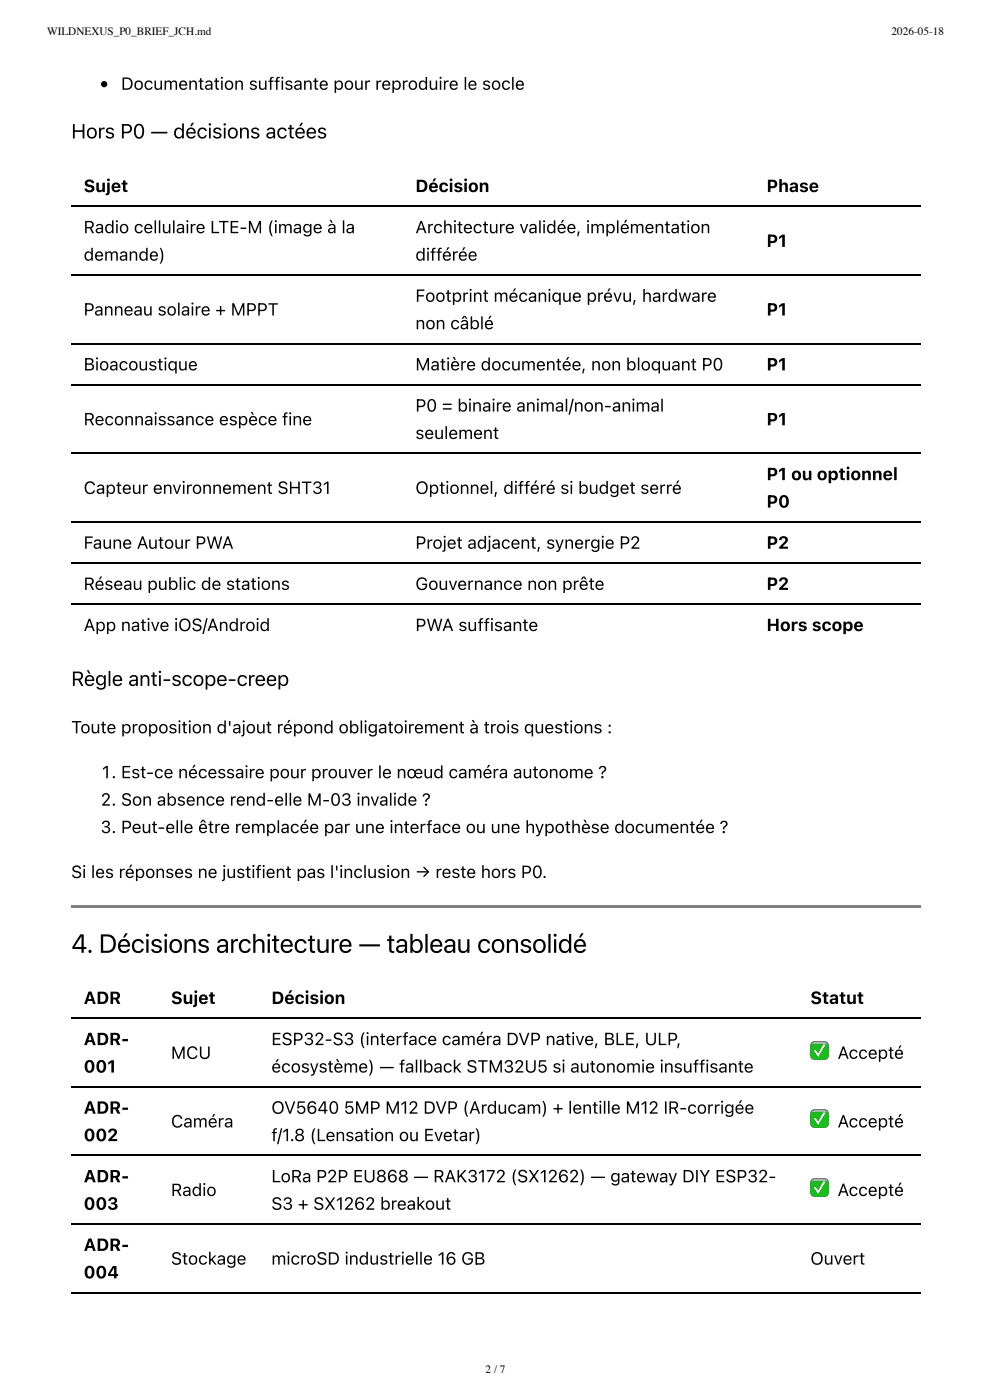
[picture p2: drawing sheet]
<svg xmlns="http://www.w3.org/2000/svg" width="210mm" height="297mm" viewBox="0 0 210 297" stroke-linecap="round" stroke-linejoin="round" font-family="sans-serif">
<defs><g id="words">
<text font-size="5.6" x="15.1" y="202.1">4. Décisions architecture — tableau consolidé</text>
<g font-size="4.3">
<text x="15.1" y="29.4">Hors P0 — décisions actées</text>
<text x="15.1" y="145.5">Règle anti-scope-creep</text>
</g>
<g font-size="3.7">
<text x="25.7" y="19.1">Documentation suffisante pour reproduire le socle</text>
<text x="17.7" y="40.7">Sujet</text>
<text x="88.1" y="40.7">Décision</text>
<text x="162.6" y="40.7">Phase</text>
<text x="17.7" y="49.5">Radio cellulaire LTE-M (image à la</text>
<text x="88.1" y="49.5">Architecture validée, implémentation</text>
<text x="162.6" y="52.4">P1</text>
<text x="17.7" y="55.3">demande)</text>
<text x="88.1" y="55.3">différée</text>
<text x="88.1" y="64">Footprint mécanique prévu, hardware</text>
<text x="17.7" y="66.9">Panneau solaire + MPPT</text>
<text x="88.1" y="69.9">non câblé</text>
<text x="162.6" y="66.9">P1</text>
<text x="17.7" y="78.6">Bioacoustique</text>
<text x="88.1" y="78.6">Matière documentée, non bloquant P0</text>
<text x="162.6" y="78.6">P1</text>
<text x="88.1" y="87.3">P0 = binaire animal/non-animal</text>
<text x="17.7" y="90.2">Reconnaissance espèce fine</text>
<text x="88.1" y="93.1">seulement</text>
<text x="162.6" y="90.2">P1</text>
<text x="162.6" y="101.9">P1 ou optionnel</text>
<text x="17.7" y="104.8">Capteur environnement SHT31</text>
<text x="88.1" y="104.8">Optionnel, différé si budget serré</text>
<text x="162.6" y="107.7">P0</text>
<text x="17.7" y="116.4">Faune Autour PWA</text>
<text x="88.1" y="116.4">Projet adjacent, synergie P2</text>
<text x="162.6" y="116.4">P2</text>
<text x="17.7" y="125.1">Réseau public de stations</text>
<text x="88.1" y="125.1">Gouvernance non prête</text>
<text x="162.6" y="125.1">P2</text>
<text x="17.7" y="133.9">App native iOS/Android</text>
<text x="88.1" y="133.9">PWA suffisante</text>
<text x="162.6" y="133.9">Hors scope</text>
<text x="15.1" y="155.6">Toute proposition d'ajout répond obligatoirement à trois questions :</text>
<text x="21.3" y="165.1">1. Est-ce nécessaire pour prouver le nœud caméra autonome ?</text>
<text x="21.3" y="170.9">2. Son absence rend-elle M-03 invalide ?</text>
<text x="21.3" y="176.7">3. Peut-elle être remplacée par une interface ou une hypothèse documentée ?</text>
<text x="15.1" y="186.3">Si les réponses ne justifient pas l'inclusion → reste hors P0.</text>
<text x="17.7" y="213">ADR</text>
<text x="36.3" y="213">Sujet</text>
<text x="57.6" y="213">Décision</text>
<text x="171.9" y="213">Statut</text>
<text x="17.7" y="221.7">ADR-</text>
<text x="57.6" y="221.7">ESP32-S3 (interface caméra DVP native, BLE, ULP,</text>
<text x="17.7" y="227.5">001</text>
<text x="36.3" y="224.6">MCU</text>
<text x="57.6" y="227.5">écosystème) — fallback STM32U5 si autonomie insuffisante</text>
<text x="171.9" y="224.6">✅ Accepté</text>
<text x="17.7" y="236.3">ADR-</text>
<text x="36.3" y="239.2">Caméra</text>
<text x="57.6" y="236.3">OV5640</text>
<text x="72.9" y="236.3">5MP M12 DVP (Arducam) + lentille M12 IR-corrigée</text>
<text x="171.9" y="239.2">✅ Accepté</text>
<text x="17.7" y="242.1">002</text>
<text x="57.6" y="242.1">f/1.8 (Lensation ou Evetar)</text>
<text x="17.7" y="250.8">ADR-</text>
<text x="57.6" y="250.8">LoRa P2P EU868 — RAK3172 (SX1262) — gateway DIY ESP32-</text>
<text x="17.7" y="256.6">003</text>
<text x="36.3" y="253.7">Radio</text>
<text x="57.6" y="256.6">S3 + SX1262 breakout</text>
<text x="171.9" y="253.7">✅ Accepté</text>
<text x="17.7" y="265.4">ADR-</text>
<text x="36.3" y="268.3">Stockage</text>
<text x="57.6" y="268.3">microSD industrielle 16 GB</text>
<text x="171.9" y="268.3">Ouvert</text>
<text x="17.7" y="271.2">004</text>
</g>
<g font-size="2.4">
<text x="10" y="7.4">WILDNEXUS_P0_BRIEF_JCH.md</text>
<text x="189.1" y="7.4">2026-05-18</text>
<text x="103" y="291.3">2 / 7</text>
</g>
</g></defs>
<path d="M15.1 43.8h180.2M15.1 58.3h180.2M15.1 72.9h180.2M15.1 81.6h180.2M15.1 96.2h180.2M15.1 110.7h180.2M15.1 119.5h180.2M15.1 128.2h180.2" fill="none" stroke="#000" stroke-width=".26"/>
<path d="M15.1 192.1h180.2v.5h-180.2z" fill="#808080"/>
<path d="M15.1 216h180.2M15.1 230.6h180.2M15.1 245.1h180.2M15.1 259.7h180.2M15.1 274.2h180.2" fill="none" stroke="#000" stroke-width=".26"/>
<circle cx="22.1" cy="17.9" r=".66" fill="#000"/>
<use href="#words"/>
</svg>
